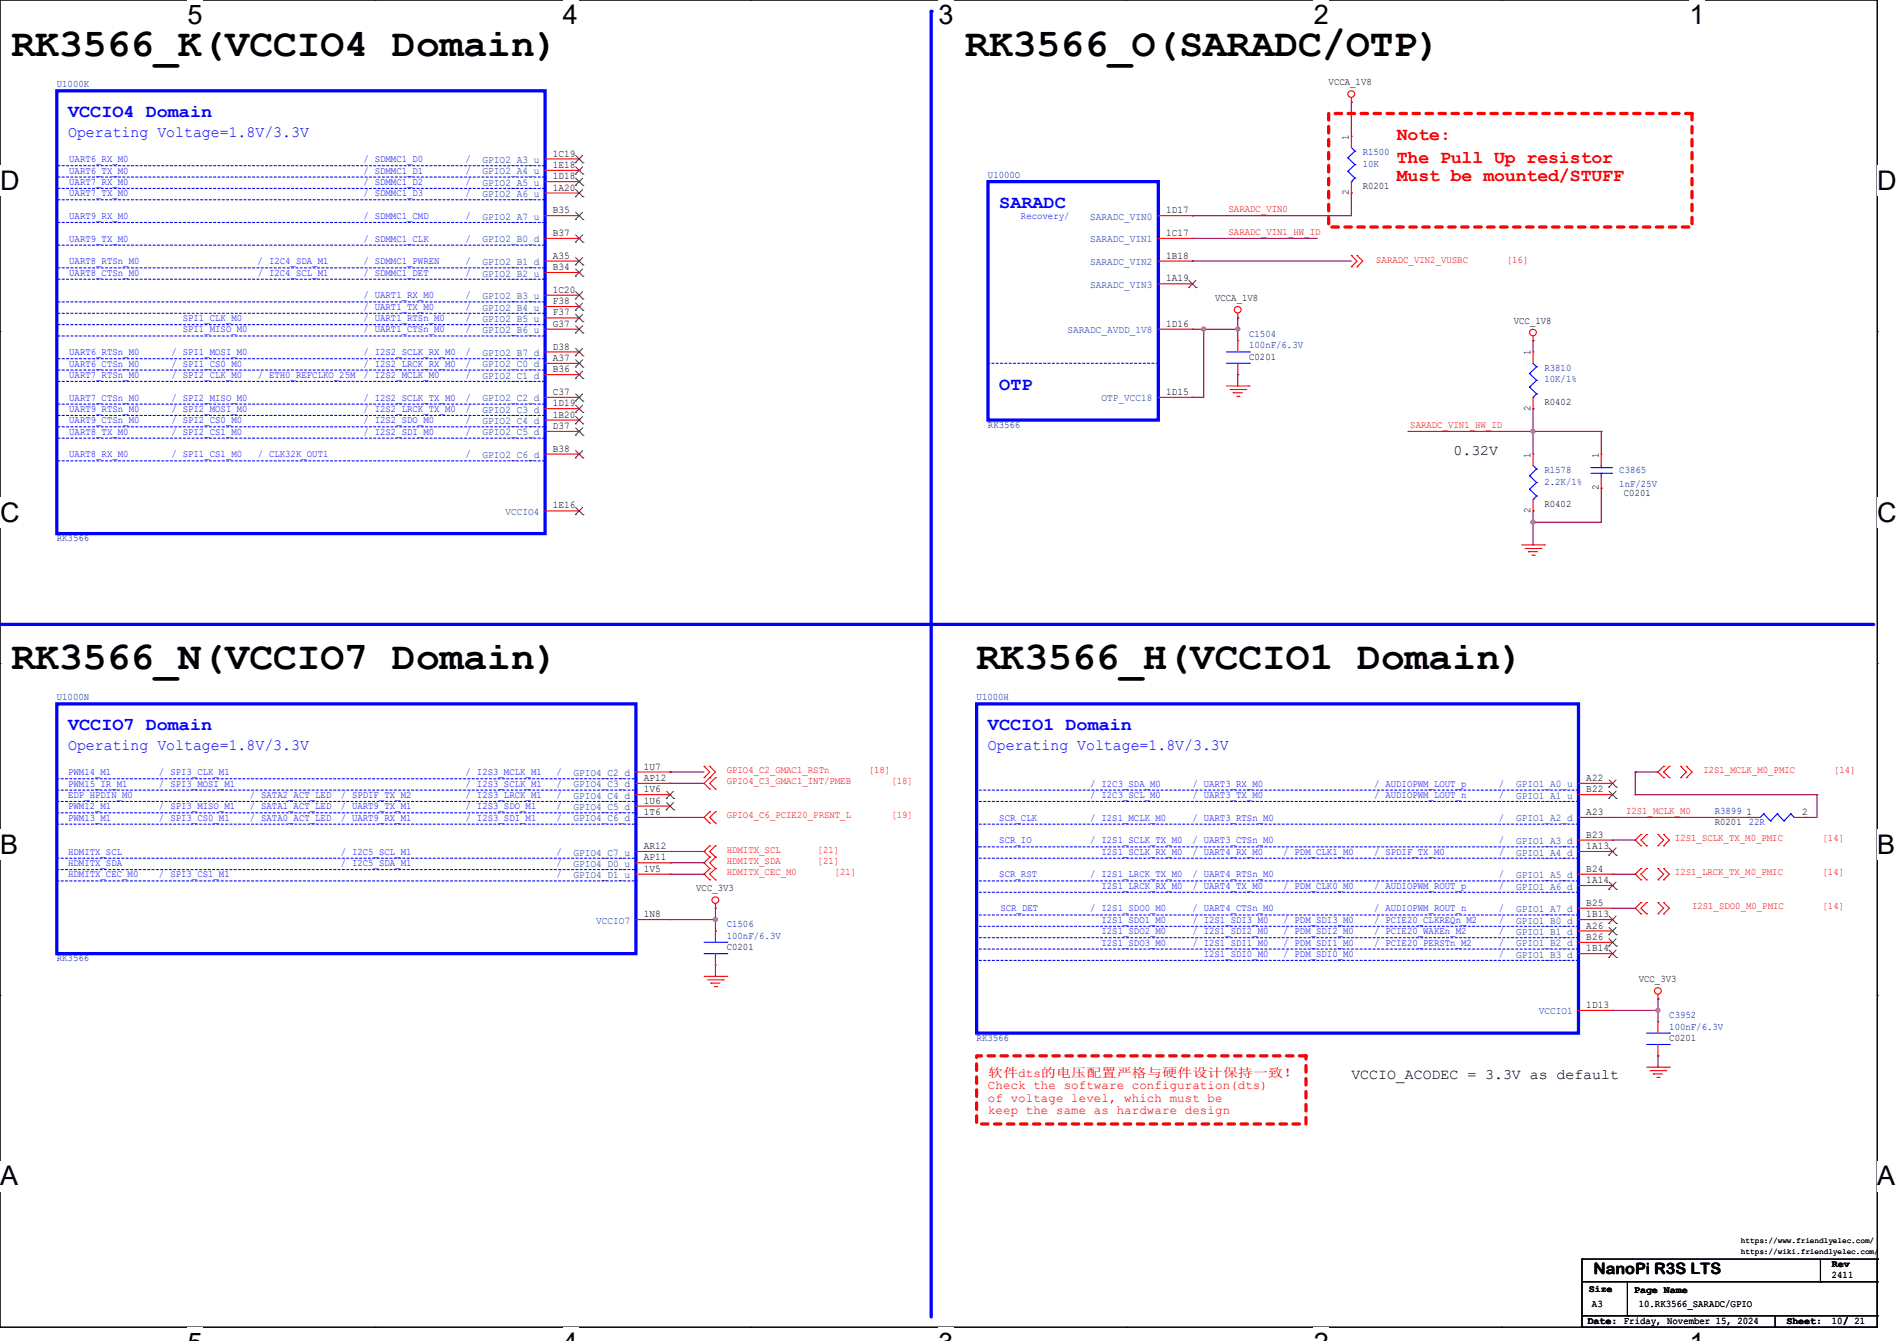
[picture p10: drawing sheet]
<svg xmlns="http://www.w3.org/2000/svg" width="297mm" height="210mm" viewBox="0 0 297 210" stroke-linecap="round" stroke-linejoin="round" font-family="sans-serif">
<defs><g id="words">
<g font-size="6.2">
<text x="1.8" y="8.8">RK3566_K(VCCIO4 Domain)</text>
<text x="151.1" y="8.8">RK3566_O(SARADC/OTP)</text>
<text x="1.8" y="104.8">RK3566_N(VCCIO7 Domain)</text>
<text x="152.9" y="104.8">RK3566_H(VCCIO1 Domain)</text>
</g>
<g font-size="4.2">
<text x="29.4" y="3.8">5</text>
<text x="88.1" y="3.8">4</text>
<text x="146.9" y="3.8">3</text>
<text x="205.7" y="3.8">2</text>
<text x="264.5" y="3.8">1</text>
<text x="0" y="29.8">D</text>
<text x="293.9" y="29.8">D</text>
<text x="0" y="81.7">C</text>
<text x="293.9" y="81.7">C</text>
<text x="0" y="133.7">B</text>
<text x="293.9" y="133.7">B</text>
<text x="0" y="185.6">A</text>
<text x="293.9" y="185.6">A</text>
</g>
<g font-size="2.8" fill="#00f">
<text x="10.7" y="18.4">VCCIO4 Domain</text>
<text x="156.5" y="32.6">SARADC</text>
<text x="156.5" y="61">OTP</text>
<text x="10.7" y="114.4">VCCIO7 Domain</text>
<text x="154.7" y="114.4">VCCIO1 Domain</text>
</g>
<g font-size="2.8" fill="#f00">
<text x="218.7" y="21.9">Note:</text>
<text x="218.7" y="25.5">The Pull Up resistor</text>
<text x="218.7" y="28.3">Must be mounted/STUFF</text>
</g>
<g font-size="2.5" fill="#00f">
<text x="10.7" y="21.5">Operating Voltage=1.8V/3.3V</text>
<text x="10.7" y="117.5">Operating Voltage=1.8V/3.3V</text>
<text x="154.7" y="117.5">Operating Voltage=1.8V/3.3V</text>
</g>
<text font-size="2.5" x="249.5" y="199.5">NanoPi R3S LTS</text>
<g font-size="2.3">
<text x="227.6" y="71.2">0.32V</text>
<text x="211.6" y="169">VCCIO_ACODEC = 3.3V as default</text>
</g>
<g font-size="1.9" fill="#f00">
<text x="154.7" y="168.7">软件dts的电压配置严格与硬件设计保持一致！</text>
<text x="154.7" y="170.6">Check the software configuration(dts)</text>
<text x="154.7" y="172.6">of voltage level, which must be</text>
<text x="154.7" y="174.5">keep the same as hardware design</text>
</g>
<g font-size="1.6" fill="#000080">
<text x="8.9" y="13.7">U1000K</text>
<text x="154.7" y="27.9">U1000O</text>
<text x="213.4" y="24.3">R1500</text>
<text x="213.4" y="26.1">10K</text>
<text x="195.6" y="52.8">C1504</text>
<text x="195.6" y="54.6">100nF/6.3V</text>
<text x="241.8" y="58.1">R3810</text>
<text x="241.8" y="59.9">10K/1%</text>
<text x="154.7" y="67">RK3566</text>
<text x="241.8" y="74.1">R1578</text>
<text x="241.8" y="75.9">2.2K/1%</text>
<text x="253.5" y="74.1">C3865</text>
<text x="253.5" y="76.2">1nF/25V</text>
<text x="8.9" y="84.8">RK3566</text>
<text x="8.9" y="109.7">U1000N</text>
<text x="152.9" y="109.7">U1000H</text>
<text x="268.5" y="127.5">R3899</text>
<text x="273.8" y="129.2">22R</text>
<text x="113.8" y="145.2">C1506</text>
<text x="113.8" y="147">100nF/6.3V</text>
<text x="8.9" y="150.6">RK3566</text>
<text x="261.4" y="159.5">C3952</text>
<text x="261.4" y="161.2">100nF/6.3V</text>
<text x="152.9" y="163">RK3566</text>
</g>
<g font-size="1.6">
<text x="208" y="13.3">VCCA_1V8</text>
<text x="211.2" y="21.9" transform="rotate(-90 211.2 21.9)">1</text>
<text x="86.6" y="24.5">1C19</text>
<text x="86.6" y="26.3">1E18</text>
<text x="86.6" y="28.1">1D18</text>
<text x="86.6" y="29.8">1A20</text>
<text x="213.4" y="29.7">R0201</text>
<text x="86.6" y="33.4">B35</text>
<text x="182.6" y="33.4">1D17</text>
<text x="211.2" y="30.6" transform="rotate(-90 211.2 30.6)">2</text>
<text x="86.6" y="37">B37</text>
<text x="86.6" y="40.5">A35</text>
<text x="182.6" y="37">1C17</text>
<text x="182.6" y="40.5">1B18</text>
<text x="86.6" y="42.3">B34</text>
<text x="86.6" y="45.8">1C20</text>
<text x="86.6" y="47.6">F38</text>
<text x="182.6" y="44.1">1A19</text>
<text x="190.2" y="47.1">VCCA_1V8</text>
<text x="86.6" y="49.4">F37</text>
<text x="86.6" y="51.2">G37</text>
<text x="182.6" y="51.2">1D16</text>
<text x="237" y="50.7">VCC_1V8</text>
<text x="86.6" y="54.7">D38</text>
<text x="86.6" y="56.5">A37</text>
<text x="86.6" y="58.3">B36</text>
<text x="195.6" y="56.3">C0201</text>
<text x="239.7" y="55.7" transform="rotate(-90 239.7 55.7)">1</text>
<text x="86.6" y="61.8">C37</text>
<text x="86.6" y="63.6">1D19</text>
<text x="86.6" y="65.4">1B20</text>
<text x="182.6" y="61.8">1D15</text>
<text x="239.7" y="64.3" transform="rotate(-90 239.7 64.3)">2</text>
<text x="241.8" y="63.5">R0402</text>
<text x="86.6" y="67.2">D37</text>
<text x="86.6" y="70.7">B38</text>
<text x="239.7" y="71.7" transform="rotate(-90 239.7 71.7)">1</text>
<text x="250.3" y="71.7" transform="rotate(-90 250.3 71.7)">1</text>
<text x="250.3" y="76.8" transform="rotate(-90 250.3 76.8)">2</text>
<text x="254.2" y="77.7">C0201</text>
<text x="86.6" y="79.6">1E16</text>
<text x="239.7" y="80.3" transform="rotate(-90 239.7 80.3)">2</text>
<text x="241.8" y="79.5">R0402</text>
<text x="100.8" y="120.5">1U7</text>
<text x="100.8" y="122.3">AP12</text>
<text x="100.8" y="124.1">1V6</text>
<text x="100.8" y="125.9">1U6</text>
<text x="248.4" y="122.3">A22</text>
<text x="248.4" y="124.1">B22</text>
<text x="100.8" y="127.6">1T6</text>
<text x="248.4" y="127.6">A23</text>
<text x="248.4" y="131.2">B23</text>
<text x="268.5" y="129.2">R0201</text>
<text x="273.5" y="127.6">1</text>
<text x="282.2" y="127.6">2</text>
<text x="100.8" y="133">AR12</text>
<text x="100.8" y="134.7">AP11</text>
<text x="100.8" y="136.5">1V5</text>
<text x="248.4" y="136.5">B24</text>
<text x="248.4" y="133">1A13</text>
<text x="100.8" y="143.6">1N8</text>
<text x="109" y="139.6">VCC_3V3</text>
<text x="248.4" y="141.9">B25</text>
<text x="248.4" y="143.6">1B13</text>
<text x="248.4" y="138.3">1A14</text>
<text x="113.8" y="148.8">C0201</text>
<text x="248.4" y="145.4">A26</text>
<text x="248.4" y="147.2">B26</text>
<text x="248.4" y="149">1B14</text>
<text x="256.6" y="153.8">VCC_3V3</text>
<text x="248.4" y="157.9">1D13</text>
<text x="261.4" y="163">C0201</text>
<text x="248.8" y="202.4">Size</text>
<text x="255.9" y="202.5">Page Name</text>
<text x="286.8" y="200.2">2411</text>
<text x="286.8" y="198.5">Rev</text>
<text x="248.6" y="207.3">Date: Friday, November 15, 2024</text>
<text x="249.3" y="204.6">A3</text>
<text x="256.6" y="204.6">10.RK3566_SARADC/GPIO</text>
<text x="279.7" y="207.3">Sheet:</text>
<text x="286.8" y="207.3">10/ 21</text>
</g>
<g font-size="1.6" fill="#00f">
<text x="10.8" y="25.4">UART6_RX_M0</text>
<text x="10.8" y="27.2">UART6_TX_M0</text>
<text x="10.8" y="29">UART7_RX_M0</text>
<text x="56.9" y="25.4">/ SDMMC1_D0</text>
<text x="56.9" y="27.2">/ SDMMC1_D1</text>
<text x="56.9" y="29">/ SDMMC1_D2</text>
<text x="72.9" y="27.2">/</text>
<text x="72.9" y="25.4">/</text>
<text x="72.9" y="29">/</text>
<text x="10.8" y="34.3">UART9_RX_M0</text>
<text x="10.8" y="30.7">UART7_TX_M0</text>
<text x="56.9" y="30.7">/ SDMMC1_D3</text>
<text x="56.9" y="34.3">/ SDMMC1_CMD</text>
<text x="72.9" y="30.7">/</text>
<text x="72.9" y="34.3">/</text>
<text x="159.8" y="34.3">Recovery/</text>
<text x="10.8" y="37.8">UART9_TX_M0</text>
<text x="10.8" y="41.4">UART8_RTSn_M0</text>
<text x="40.3" y="41.4">/ I2C4_SDA_M1</text>
<text x="56.9" y="41.4">/ SDMMC1_PWREN</text>
<text x="56.9" y="37.8">/ SDMMC1_CLK</text>
<text x="72.9" y="37.8">/</text>
<text x="72.9" y="41.4">/</text>
<text x="10.8" y="43.2">UART8_CTSn_M0</text>
<text x="40.3" y="43.2">/ I2C4_SCL_M1</text>
<text x="56.9" y="43.2">/ SDMMC1_DET</text>
<text x="56.9" y="46.7">/ UART1_RX_M0</text>
<text x="72.9" y="46.7">/</text>
<text x="72.9" y="43.2">/</text>
<text x="28.6" y="50.3">SPI1_CLK_M0</text>
<text x="28.6" y="52.1">SPI1_MISO_M0</text>
<text x="56.9" y="48.5">/ UART1_TX_M0</text>
<text x="56.9" y="50.3">/ UART1_RTSn_M0</text>
<text x="56.9" y="52.1">/ UART1_CTSn_M0</text>
<text x="72.9" y="50.3">/</text>
<text x="72.9" y="52.1">/</text>
<text x="72.9" y="48.5">/</text>
<text x="10.8" y="55.6">UART6_RTSn_M0</text>
<text x="10.8" y="57.4">UART6_CTSn_M0</text>
<text x="10.8" y="59.2">UART7_RTSn_M0</text>
<text x="26.8" y="57.4">/ SPI1_CS0_M0</text>
<text x="26.8" y="59.2">/ SPI2_CLK_M0</text>
<text x="26.8" y="55.6">/ SPI1_MOSI_M0</text>
<text x="40.3" y="59.2">/ ETH0_REFCLKO_25M</text>
<text x="56.9" y="59.2">/ I2S2_MCLK_M0</text>
<text x="56.9" y="57.4">/ I2S2_LRCK_RX_M0</text>
<text x="56.9" y="55.6">/ I2S2_SCLK_RX_M0</text>
<text x="72.9" y="55.6">/</text>
<text x="72.9" y="59.2">/</text>
<text x="72.9" y="57.4">/</text>
<text x="10.8" y="64.5">UART9_RTSn_M0</text>
<text x="10.8" y="62.7">UART7_CTSn_M0</text>
<text x="26.8" y="64.5">/ SPI2_MOSI_M0</text>
<text x="26.8" y="62.7">/ SPI2_MISO_M0</text>
<text x="56.9" y="64.5">/ I2S2_LRCK_TX_M0</text>
<text x="56.9" y="62.7">/ I2S2_SCLK_TX_M0</text>
<text x="72.9" y="64.5">/</text>
<text x="72.9" y="62.7">/</text>
<text x="10.8" y="66.3">UART9_CTSn_M0</text>
<text x="10.8" y="71.6">UART8_RX_M0</text>
<text x="10.8" y="68.1">UART8_TX_M0</text>
<text x="26.8" y="68.1">/ SPI2_CS1_M0</text>
<text x="26.8" y="66.3">/ SPI2_CS0_M0</text>
<text x="26.8" y="71.6">/ SPI1_CS1_M0</text>
<text x="40.3" y="71.6">/ CLK32K_OUT1</text>
<text x="56.9" y="68.1">/ I2S2_SDI_M0</text>
<text x="56.9" y="66.3">/ I2S2_SDO_M0</text>
<text x="72.9" y="66.3">/</text>
<text x="72.9" y="68.1">/</text>
<text x="72.9" y="71.6">/</text>
<text x="10.7" y="121.4">PWM14_M1</text>
<text x="10.7" y="125">EDP_HPDIN_M0</text>
<text x="10.7" y="123.2">PWM15_IR_M1</text>
<text x="24.9" y="121.4">/ SPI3_CLK_M1</text>
<text x="24.9" y="123.2">/ SPI3_MOSI_M1</text>
<text x="39.1" y="125">/ SATA2_ACT_LED</text>
<text x="53.3" y="125">/ SPDIF_TX_M2</text>
<text x="72.9" y="121.4">/ I2S3_MCLK_M1</text>
<text x="72.9" y="123.2">/ I2S3_SCLK_M1</text>
<text x="72.9" y="125">/ I2S3_LRCK_M1</text>
<text x="87.1" y="123.2">/</text>
<text x="87.1" y="125">/</text>
<text x="87.1" y="121.4">/</text>
<text x="170.7" y="123.2">/ I2C3_SDA_M0</text>
<text x="170.7" y="125">/ I2C3_SCL_M0</text>
<text x="186.7" y="123.2">/ UART3_RX_M0</text>
<text x="186.7" y="125">/ UART3_TX_M0</text>
<text x="215.1" y="125">/ AUDIOPWM_LOUT_n</text>
<text x="215.1" y="123.2">/ AUDIOPWM_LOUT_p</text>
<text x="234.7" y="123.2">/</text>
<text x="234.7" y="125">/</text>
<text x="10.7" y="128.5">PWM13_M1</text>
<text x="10.7" y="126.7">PWM12_M1</text>
<text x="24.9" y="128.5">/ SPI3_CS0_M1</text>
<text x="24.9" y="126.7">/ SPI3_MISO_M1</text>
<text x="39.1" y="128.5">/ SATA0_ACT_LED</text>
<text x="39.1" y="126.7">/ SATA1_ACT_LED</text>
<text x="53.3" y="128.5">/ UART9_RX_M1</text>
<text x="53.3" y="126.7">/ UART9_TX_M1</text>
<text x="72.9" y="128.5">/ I2S3_SDI_M1</text>
<text x="72.9" y="126.7">/ I2S3_SDO_M1</text>
<text x="87.1" y="126.7">/</text>
<text x="87.1" y="128.5">/</text>
<text x="156.5" y="128.5">SCR_CLK</text>
<text x="170.7" y="128.5">/ I2S1_MCLK_M0</text>
<text x="186.7" y="128.5">/ UART3_RTSn_M0</text>
<text x="234.7" y="128.5">/</text>
<text x="10.7" y="135.6">HDMITX_SDA</text>
<text x="10.7" y="137.4">HDMITX_CEC_M0</text>
<text x="10.7" y="133.9">HDMITX_SCL</text>
<text x="24.9" y="137.4">/ SPI3_CS1_M1</text>
<text x="53.3" y="133.9">/ I2C5_SCL_M1</text>
<text x="53.3" y="135.6">/ I2C5_SDA_M1</text>
<text x="87.1" y="137.4">/</text>
<text x="87.1" y="135.6">/</text>
<text x="87.1" y="133.9">/</text>
<text x="156.5" y="132.1">SCR_IO</text>
<text x="156.5" y="137.4">SCR_RST</text>
<text x="170.7" y="132.1">/ I2S1_SCLK_TX_M0</text>
<text x="170.7" y="137.4">/ I2S1_LRCK_TX_M0</text>
<text x="172.5" y="133.9">I2S1_SCLK_RX_M0</text>
<text x="186.7" y="137.4">/ UART4_RTSn_M0</text>
<text x="186.7" y="133.9">/ UART4_RX_M0</text>
<text x="186.7" y="132.1">/ UART3_CTSn_M0</text>
<text x="200.9" y="133.9">/ PDM_CLK1_M0</text>
<text x="215.1" y="133.9">/ SPDIF_TX_M0</text>
<text x="234.7" y="132.1">/</text>
<text x="234.7" y="137.4">/</text>
<text x="234.7" y="133.9">/</text>
<text x="156.6" y="142.7">SCR_DET</text>
<text x="170.7" y="142.7">/ I2S1_SDO0_M0</text>
<text x="172.5" y="139.2">I2S1_LRCK_RX_M0</text>
<text x="186.7" y="139.2">/ UART4_TX_M0</text>
<text x="186.7" y="142.7">/ UART4_CTSn_M0</text>
<text x="200.9" y="139.2">/ PDM_CLK0_M0</text>
<text x="215.1" y="139.2">/ AUDIOPWM_ROUT_p</text>
<text x="215.1" y="142.7">/ AUDIOPWM_ROUT_n</text>
<text x="234.7" y="139.2">/</text>
<text x="234.7" y="142.7">/</text>
<text x="172.5" y="148.1">I2S1_SDO3_M0</text>
<text x="172.5" y="144.5">I2S1_SDO1_M0</text>
<text x="172.5" y="146.3">I2S1_SDO2_M0</text>
<text x="186.7" y="146.3">/ I2S1_SDI2_M0</text>
<text x="186.7" y="144.5">/ I2S1_SDI3_M0</text>
<text x="186.7" y="148.1">/ I2S1_SDI1_M0</text>
<text x="188.5" y="149.9">I2S1_SDI0_M0</text>
<text x="200.9" y="149.9">/ PDM_SDI0_M0</text>
<text x="200.9" y="146.3">/ PDM_SDI2_M0</text>
<text x="200.9" y="148.1">/ PDM_SDI1_M0</text>
<text x="200.9" y="144.5">/ PDM_SDI3_M0</text>
<text x="215.1" y="148.1">/ PCIE20_PERSTn_M2</text>
<text x="215.1" y="146.3">/ PCIE20_WAKEn_M2</text>
<text x="215.1" y="144.5">/ PCIE20_CLKREQn_M2</text>
<text x="234.7" y="146.3">/</text>
<text x="234.7" y="148.1">/</text>
<text x="234.7" y="149.9">/</text>
<text x="234.7" y="144.5">/</text>
</g>
<g font-size="1.6" fill="#004080">
<text x="75.6" y="25.5">GPIO2_A3_u</text>
<text x="75.6" y="27.3">GPIO2_A4_u</text>
<text x="75.6" y="29.1">GPIO2_A5_u</text>
<text x="75.6" y="30.9">GPIO2_A6_u</text>
<text x="75.6" y="34.4">GPIO2_A7_u</text>
<text x="170.7" y="34.4">SARADC_VIN0</text>
<text x="75.6" y="38">GPIO2_B0_d</text>
<text x="75.6" y="41.5">GPIO2_B1_d</text>
<text x="170.7" y="38">SARADC_VIN1</text>
<text x="170.7" y="41.5">SARADC_VIN2</text>
<text x="75.6" y="43.3">GPIO2_B2_u</text>
<text x="75.6" y="46.9">GPIO2_B3_u</text>
<text x="170.7" y="45.1">SARADC_VIN3</text>
<text x="75.6" y="48.6">GPIO2_B4_u</text>
<text x="75.6" y="50.4">GPIO2_B5_u</text>
<text x="75.6" y="52.2">GPIO2_B6_u</text>
<text x="167.1" y="52.2">SARADC_AVDD_1V8</text>
<text x="75.6" y="55.8">GPIO2_B7_d</text>
<text x="75.6" y="57.5">GPIO2_C0_d</text>
<text x="75.6" y="59.3">GPIO2_C1_d</text>
<text x="75.6" y="62.9">GPIO2_C2_d</text>
<text x="75.6" y="64.6">GPIO2_C3_d</text>
<text x="172.5" y="62.9">OTP_VCC18</text>
<text x="75.6" y="66.4">GPIO2_C4_d</text>
<text x="75.6" y="68.2">GPIO2_C5_d</text>
<text x="75.6" y="71.8">GPIO2_C6_d</text>
<text x="79.1" y="80.6">VCCIO4</text>
<text x="89.8" y="121.5">GPIO4_C2_d</text>
<text x="89.8" y="123.3">GPIO4_C3_d</text>
<text x="89.8" y="125.1">GPIO4_C4_d</text>
<text x="237.4" y="123.3">GPIO1_A0_u</text>
<text x="237.4" y="125.1">GPIO1_A1_u</text>
<text x="89.8" y="126.9">GPIO4_C5_d</text>
<text x="89.8" y="128.7">GPIO4_C6_d</text>
<text x="237.4" y="128.7">GPIO1_A2_d</text>
<text x="89.8" y="134">GPIO4_C7_u</text>
<text x="89.8" y="135.8">GPIO4_D0_u</text>
<text x="89.8" y="137.5">GPIO4_D1_u</text>
<text x="237.4" y="137.5">GPIO1_A5_d</text>
<text x="237.4" y="132.2">GPIO1_A3_d</text>
<text x="237.4" y="134">GPIO1_A4_d</text>
<text x="237.4" y="142.9">GPIO1_A7_d</text>
<text x="237.4" y="139.3">GPIO1_A6_d</text>
<text x="93.3" y="144.7">VCCIO7</text>
<text x="237.4" y="146.4">GPIO1_B1_d</text>
<text x="237.4" y="148.2">GPIO1_B2_d</text>
<text x="237.4" y="150">GPIO1_B3_d</text>
<text x="237.4" y="144.7">GPIO1_B0_d</text>
<text x="240.9" y="158.9">VCCIO1</text>
</g>
<g font-size="1.6" fill="#f00">
<text x="192.4" y="33.2">SARADC_VIN0</text>
<text x="192.4" y="36.8">SARADC_VIN1_HW_ID</text>
<text x="215.5" y="41.2">SARADC_VIN2_VUSBC</text>
<text x="235.9" y="41.2">[16]</text>
<text x="220.8" y="67">SARADC_VIN1_HW_ID</text>
<text x="113.8" y="121.1">GPIO4_C2_GMAC1_RSTn</text>
<text x="113.8" y="122.8">GPIO4_C3_GMAC1_INT/PMEB</text>
<text x="136" y="121.1">[18]</text>
<text x="139.6" y="122.8">[18]</text>
<text x="266.7" y="121.1">I2S1_MCLK_M0_PMIC</text>
<text x="287.1" y="121.1">[14]</text>
<text x="113.8" y="128.2">GPIO4_C6_PCIE20_PRSNT_L</text>
<text x="139.6" y="128.2">[19]</text>
<text x="254.6" y="127.5">I2S1_MCLK_M0</text>
<text x="262.2" y="131.7">I2S1_SCLK_TX_M0_PMIC</text>
<text x="285.4" y="131.7">[14]</text>
<text x="113.8" y="133.5">HDMITX_SCL</text>
<text x="113.8" y="135.3">HDMITX_SDA</text>
<text x="113.8" y="137.1">HDMITX_CEC_M0</text>
<text x="128" y="133.5">[21]</text>
<text x="128" y="135.3">[21]</text>
<text x="130.7" y="137.1">[21]</text>
<text x="262.2" y="137.1">I2S1_LRCK_TX_M0_PMIC</text>
<text x="285.4" y="137.1">[14]</text>
<text x="264.9" y="142.4">I2S1_SDO0_M0_PMIC</text>
<text x="285.4" y="142.4">[14]</text>
</g>
<g font-size="1.2">
<text x="272.6" y="196.4">https://wiki.friendlyelec.com/</text>
<text x="272.6" y="194.6">https://www.friendlyelec.com/</text>
</g>
</g></defs>
<path d="M0 0h293.9v207.9h-293.9z" fill="none" stroke="#000" stroke-width=".17"/>
<g fill="#fff">
<path d="M29.4 0h2.3v4.7h-2.3z"/>
<path d="M29.4 207.9h2.3v2.1h-2.3z"/>
</g>
<path d="M58.8 0h.1M58.8 207.9h.1" fill="none" stroke="#000" stroke-width=".17"/>
<g fill="#fff">
<path d="M88.1 0h2.4v4.7h-2.4z"/>
<path d="M88.1 207.9h2.4v2.1h-2.4z"/>
</g>
<path d="M117.6 0h.1M117.6 207.9h.1" fill="none" stroke="#000" stroke-width=".17"/>
<g fill="#fff">
<path d="M146.9 0h2.4v4.7h-2.4z"/>
<path d="M146.9 207.9h2.4v2.1h-2.4z"/>
</g>
<path d="M176.3 0h.1M176.3 207.9h.1" fill="none" stroke="#000" stroke-width=".17"/>
<g fill="#fff">
<path d="M205.7 0h2.4v4.7h-2.4z"/>
<path d="M205.7 207.9h2.4v2.1h-2.4z"/>
</g>
<path d="M235.1 0h.1M235.1 207.9h.1" fill="none" stroke="#000" stroke-width=".17"/>
<g fill="#fff">
<path d="M264.5 0h2.4v4.7h-2.4z"/>
<path d="M264.5 207.9h2.4v2.1h-2.4z"/>
<path d="M0 26h3v4.7h-3z"/>
<path d="M293.9 26h3.1v4.7h-3.1z"/>
<path d="M0 77.9h3v4.7h-3z"/>
<path d="M293.9 77.9h3.1v4.7h-3.1z"/>
</g>
<path d="M0 51.9h.1M293.9 51.9h.1" fill="none" stroke="#000" stroke-width=".17"/>
<g fill="#fff">
<path d="M0 129.9h2.8v4.7h-2.8z"/>
<path d="M293.9 129.9h2.9v4.7h-2.9z"/>
</g>
<path d="M0 103.9h.1M293.9 103.9h.1" fill="none" stroke="#000" stroke-width=".17"/>
<g fill="#fff">
<path d="M0 181.8h2.8v4.8h-2.8z"/>
<path d="M293.8 181.8h3v4.8h-3z"/>
</g>
<path d="M0 155.9h.1M293.9 155.9h.1" fill="none" stroke="#000" stroke-width=".17"/>
<path d="M145.8 1.8v204.4" fill="none" stroke="#00f" stroke-width=".51"/>
<circle cx="145.8" cy="1.8" r=".25" fill="#00f"/>
<path d="M0 97.8h293.4" fill="none" stroke="#00f" stroke-width=".51"/>
<circle cx="0" cy="97.8" r=".25" fill="#00f"/>
<path d="M208 17.8h56.9v17.8h-56.9zM152.9 165.4h51.6v10.6h-51.6z" fill="none" stroke="#f00" stroke-width=".51" stroke-dasharray="1 1"/>
<g fill="none" stroke="#f00" stroke-width=".17">
<path d="M211.6 16h.1M211.6 15.3v.7M85.3 33.8h5.4M85.3 37.3h5.4M85.3 24.9h5.4M85.3 26.7h5.4M85.3 28.4h5.4M85.3 30.2h5.4M90.7 24.9h.1M90.7 26.7h.1M90.7 28.4h.1M90.7 30.2h.1"/>
<path d="M90.7 33.8h.1M90.7 37.3h.1M181.4 33.8h5.3M181.4 37.3h5.3M186.7 33.8h.1M186.7 37.3h.1M211.6 21.3h.1M211.6 30.2h.1M211.6 21.3v1.8M211.6 28.4v1.8M85.3 40.9h5.4M85.3 51.6h5.4"/>
<path d="M85.3 42.7h5.4M85.3 46.2h5.4M85.3 48h5.4M85.3 49.8h5.4M85.3 55.1h5.4M85.3 56.9h5.4M85.3 58.7h5.4M90.7 40.9h.1M90.7 42.7h.1M90.7 46.2h.1M90.7 48h.1M90.7 49.8h.1"/>
<path d="M90.7 51.6h.1M90.7 55.1h.1M90.7 56.9h.1M90.7 58.7h.1M181.4 40.9h5.3M181.4 44.4h5.3M181.4 51.6h5.3M186.7 40.9h.1M186.7 44.4h.1M186.7 51.6h.1M193.8 49.8h.1M193.8 53.3h.1"/>
<path d="M193.8 58.7h.1M193.8 49.1v.7M193.8 53.3v1.8M193.8 56.9v1.8M211.6 41.8h.1M211.6 40h.1M211.6 40l.9 .9-.9 .9M212.5 41.8h.1M212.5 40h.1M212.5 40l.9 .9-.9 .9M240 53.3h.1M240 55.1h.1"/>
<path d="M240 52.6v.7M240 55.1v1.8M85.3 62.2h5.4M85.3 64h5.4M85.3 65.8h5.4M85.3 67.6h5.4M85.3 71.1h5.4M90.7 62.2h.1M90.7 64h.1M90.7 65.8h.1M90.7 67.6h.1M90.7 71.1h.1"/>
<path d="M181.4 62.2h5.3M186.7 62.2h.1M192 60.5h3.6M192.6 61h2.4M193.1 61.5h.1M193.1 61.5h1.4M193.6 62.1h.4M194 62.1h.1M195 61h.1M195.6 60.5h.1M240 64h.1M240 71.1h.1"/>
<path d="M240 62.2v1.8M240 71.1v1.8M240 78.2v1.8M250.7 71.1h.1M250.7 76.5h.1M250.7 71.1v1.8M250.7 74.7v1.8M85.3 80h5.4M90.7 80h.1M238.3 85.3h3.5M238.8 85.9h2.5M239.3 86.4h.1"/>
<path d="M239.3 86.4h1.4M239.9 87h.3M240 80h.1M240.2 87h.1M241.3 85.9h.1M241.8 85.3h.1M99.6 120.9h5.3M99.6 122.7h5.3M99.6 124.5h5.3M99.6 126.2h5.3M99.6 128h5.3M99.6 133.3h5.3"/>
<path d="M99.6 135.1h5.3M99.6 136.9h5.3M104.9 120.9h.1M104.9 122.7h.1M104.9 124.5h.1M104.9 126.2h.1M104.9 128h.1M104.9 133.3h.1M104.9 135.1h.1M104.9 136.9h.1M110.2 121.8h.1M110.2 120h.1"/>
<path d="M110.2 120l.9 .9-.9 .9M111.1 121.8h.1M111.1 120h.1M111.1 127.1h.1M111.1 128.9h.1M111.1 123.6h.1M111.1 132.5h.1M111.1 134.2h.1M111.1 136h.1M111.1 137.8h.1M111.1 120l.9 .9-1.8 1.8 .9 .9M111.1 127.1l-.9 .9 .9 .9"/>
<path d="M111.1 132.5l-.9 .8 .9 .9M111.1 134.2l-.9 .9 .9 .9M111.1 136l-.9 .9 .9 .9M112 128.9h.1M112 127.1h.1M112 123.6h.1M112 121.8h.1M112 134.2h.1M112 132.5h.1M112 136h.1M112 137.8h.1M112 127.1l-.9 .9 .9 .9"/>
<path d="M112 121.8l-.9 .9 .9 .9M112 132.5l-.9 .8 .9 .9M112 134.2l-.9 .9 .9 .9M112 136l-.9 .9 .9 .9M247.1 122.7h5.4M247.1 124.5h5.4M247.1 128h5.4M247.1 133.3h5.4M247.1 136.9h5.4M247.1 138.7h5.4M247.1 131.6h5.4M252.5 122.7h.1"/>
<path d="M252.5 124.5h.1M252.5 128h.1M252.5 136.9h.1M252.5 138.7h.1M252.5 131.6h.1M252.5 133.3h.1M256.9 132.5h.1M256.9 130.7h.1M256.9 137.8h.1M256.9 136h.1M256.9 130.7l-.9 .9 .9 .9M256.9 136l-.9 .9 .9 .9"/>
<path d="M257.8 130.7h.1M257.8 132.5h.1M257.8 136h.1M257.8 137.8h.1M257.8 130.7l-.9 .9 .9 .9M257.8 136l-.9 .9 .9 .9M259.6 130.7h.1M259.6 132.5h.1M259.6 136h.1M259.6 137.8h.1M259.6 130.7l.9 .9-.9 .9M259.6 136l.9 .9-.9 .9"/>
<path d="M260.5 130.7h.1M260.5 132.5h.1M260.5 136h.1M260.5 137.8h.1M260.5 121.8h.1M260.5 120h.1M260.5 130.7l.9 .9-.9 .9M260.5 136l.9 .9-.9 .9M260.5 120l-.9 .9 .9 .9M261.4 120h.1M261.4 121.8h.1M261.4 120l-.9 .9 .9 .9"/>
<path d="M263.1 120h.1M263.1 121.8h.1M263.1 120l.9 .9-.9 .9M264 120h.1M264 121.8h.1M264 120l.9 .9-.9 .9M273.8 128h.1M273.8 128h1.8M280.9 128h1.8M282.7 128h.1M99.6 144h5.3M104.9 144h.1"/>
<path d="M110.2 152.9h3.6M110.8 153.5h2.4M111.3 154h.1M111.3 154h1.4M111.8 154.5h.4M112 142.2h.1M112 145.8h.1M112 151.1h.1M112 141.5v.7M112 145.8v1.8M112 149.4v1.7M112.2 154.5h.1"/>
<path d="M113.2 153.5h.1M113.8 152.9h.1M247.1 144h5.4M247.1 158.2h5.4M247.1 145.8h5.4M247.1 147.6h5.4M247.1 149.4h5.4M247.1 142.2h5.4M252.5 158.2h.1M252.5 145.8h.1M252.5 147.6h.1M252.5 149.4h.1"/>
<path d="M252.5 142.2h.1M252.5 144h.1M256.9 143.1h.1M256.9 141.4h.1M256.9 141.4l-.9 .8 .9 .9M257.8 141.4h.1M257.8 143.1h.1M257.8 141.4l-.9 .8 .9 .9M259.6 156.5h.1M259.6 141.4h.1M259.6 143.1h.1M259.6 155.7v.8"/>
<path d="M259.6 141.4l.9 .8-.9 .9M260.5 141.4h.1M260.5 143.1h.1M260.5 141.4l.9 .8-.9 .9M257.8 167.1h3.6M258.4 167.7h2.4M258.9 168.2h.1M258.9 168.2h1.4M259.4 168.7h.4M259.6 160h.1M259.6 165.4h.1M259.6 160v1.8"/>
<path d="M259.6 163.6v1.8M259.8 168.7h.1M260.8 167.7h.1M261.4 167.1h.1"/>
<circle cx="211.6" cy="14.7" r=".52"/>
<circle cx="193.8" cy="48.5" r=".52"/>
<circle cx="240" cy="52.1" r=".52"/>
<circle cx="112" cy="141" r=".52"/>
<circle cx="259.6" cy="155.2" r=".52"/>
</g>
<g fill="none" stroke="#000" stroke-width=".17">
<path d="M247.7 197.2h.1M247.7 197.2v10.7M247.7 197.2h46.2M285 197.2v3.5M293.9 197.2h.1M293.9 197.2v10.7h-46.2M247.7 207.9h.1M247.7 200.7h46.2M247.7 206.1h46.2M254.8 206.1h.1M254.8 200.7v5.4M258.4 206.1h.1"/>
<path d="M277.9 207.9h.1M277.9 206.1v1.8M285 200.7h.1M293.9 200.7h.1M293.9 206.1h.1"/>
</g>
<g fill="none" stroke="#00f" stroke-width=".17">
<path d="M211 24.7h.1M211 26.8h.1M211 24.7l1.1 1.1M211 26.8l1.1 1.1M211.6 28.4h.1M211.6 23.1l.5 .6M212.1 23.7h.1M212.1 25.8h.1M212.1 27.9h.1M212.1 23.7l-1.1 1M212.1 25.8l-1.1 1M212.1 27.9l-.5 .5"/>
<path d="M192 55.1h3.6M192 56.9h3.6M195.6 55.1h.1M195.6 56.9h.1M239.5 58.5h.1M239.5 58.5l1.1 1.1M240 56.9l.6 .5M240.6 57.4h.1M240.6 59.6h.1M240.6 57.4l-1.1 1.1M240.6 59.6l-1.1 1M239.5 60.6h.1"/>
<path d="M239.5 74.5h.1M239.5 76.6h.1M239.5 60.6l1.1 1.1M239.5 74.5l1.1 1.1M239.5 76.6l1.1 1.1M240 62.2h.1M240 78.2h.1M240 72.9l.6 .5M240.6 61.7h.1M240.6 73.4h.1M240.6 75.6h.1M240.6 77.7h.1"/>
<path d="M240.6 61.7l-.6 .5M240.6 73.4l-1.1 1.1M240.6 75.6l-1.1 1M240.6 77.7l-.6 .5M249.1 74.1h3.2M249.1 73.2h3.2M250.7 73.2h.1M250.7 74.1h.1M250.7 72.9v.3M250.7 74.1v.6M252.3 74.1h.1M252.3 73.2h.1"/>
<path d="M276.1 127.5h.1M276.1 127.5l-.5 .5M276.1 127.5l1.1 1.1M277.2 128.6h.1M278.3 127.5h.1M278.3 127.5l-1.1 1.1M278.3 127.5l1 1.1M279.3 128.6h.1M280.4 127.5h.1M280.4 127.5l-1.1 1.1M280.4 127.5l.5 .5M280.9 128h.1"/>
<path d="M110.2 147.6h3.6M110.2 149.4h3.6M113.8 147.6h.1M113.8 149.4h.1M257.8 161.8h3.6M257.8 163.6h3.6M261.4 161.8h.1M261.4 163.6h.1"/>
</g>
<path d="M8.9 14.2h76.4v69.4h-76.4zM154.7 28.4h26.7v37.4h-26.7zM8.9 110.2h90.7v39.2h-90.7zM152.9 110.2h94.2v51.6h-94.2z" fill="none" stroke="#00f" stroke-width=".51"/>
<g fill="none" stroke="#00f" stroke-width=".17" stroke-dasharray=".3 .3">
<path d="M9.1 31.3h76.2M9.1 26h76.2M9.1 27.7h76.2M9.1 38.4h76.2M9.1 34.8h76.2M9.1 29.5h76.2M85.3 31.3h.1M85.3 26h.1M85.3 27.7h.1M85.3 38.4h.1M85.3 34.8h.1M85.3 29.5h.1"/>
<path d="M9.1 49.1h76.2M9.1 50.8h76.2M9.1 59.7h76.2M9.1 47.3h76.2M9.1 42h76.2M9.1 52.6h76.2M9.1 58h76.2M9.1 43.7h76.2M9.1 56.2h76.2M85.3 49.1h.1M85.3 50.8h.1M85.3 59.7h.1"/>
<path d="M85.3 47.3h.1M85.3 42h.1M85.3 52.6h.1M85.3 58h.1M85.3 43.7h.1M85.3 56.2h.1M154.7 56.9h.1M181.4 56.9h-26.7M9.1 66.8h76.2M9.1 72.2h76.2M9.1 65.1h76.2M9.1 68.6h76.2"/>
<path d="M9.1 63.3h76.2M85.3 66.8h.1M85.3 72.2h.1M85.3 65.1h.1M85.3 68.6h.1M85.3 63.3h.1M8.9 123.7h90.7M8.9 136.2h90.7M8.9 127.3h90.7M8.9 138h90.7M8.9 129.1h90.7M8.9 122h90.7"/>
<path d="M8.9 125.5h90.7M8.9 134.4h90.7M99.6 123.7h.1M99.6 136.2h.1M99.6 127.3h.1M99.6 138h.1M99.6 129.1h.1M99.6 122h.1M99.6 125.5h.1M99.6 134.4h.1M152.9 138h.1M152.9 139.7h.1"/>
<path d="M152.9 134.4h.1M152.9 125.5h.1M152.9 129.1h.1M152.9 123.7h.1M153.1 132.6h.1M247.1 138h-94.2M247.1 139.7h-94.2M247.1 134.4h-94.2M247.1 125.5h-94.2M247.1 132.6h-94M247.1 129.1h-94.2M247.1 123.7h-94.2"/>
<path d="M152.9 146.9h.1M152.9 145.1h.1M152.9 150.4h.1M152.9 143.3h.1M152.9 148.6h.1M247.1 146.9h-94.2M247.1 145.1h-94.2M247.1 150.4h-94.2M247.1 143.3h-94.2M247.1 148.6h-94.2"/>
</g>
<g fill="none" stroke="#804000" stroke-width=".16">
<path d="M90.1 25.5h.1M90.1 27.3h.1M90.1 29h.1M90.1 30.8h.1M90.1 34.4h.1M90.1 37.9h.1M90.1 24.3l1.2 1.2M90.1 26.1l1.2 1.2M90.1 27.9l1.2 1.1M90.1 29.7l1.2 1.1M90.1 33.2l1.2 1.2M90.1 36.8l1.2 1.1"/>
<path d="M91.2 24.3l-1.1 1.2M91.2 26.1l-1.1 1.2M91.2 27.9l-1.1 1.1M91.2 29.7l-1.1 1.1M91.2 33.2l-1.1 1.2M91.2 36.8l-1.1 1.1M91.3 25.5h.1M91.3 27.3h.1M91.3 29h.1M91.3 30.8h.1M91.3 34.4h.1M91.3 37.9h.1"/>
<path d="M90.1 41.5h.1M90.1 43.3h.1M90.1 46.8h.1M90.1 48.6h.1M90.1 50.4h.1M90.1 52.2h.1M90.1 55.7h.1M90.1 57.5h.1M90.1 59.3h.1M90.1 40.3l1.2 1.2M90.1 42.1l1.2 1.2M90.1 45.7l1.2 1.1"/>
<path d="M90.1 47.5l1.2 1.1M90.1 49.2l1.2 1.2M90.1 51l1.2 1.2M90.1 54.6l1.2 1.1M90.1 56.3l1.2 1.2M90.1 58.1l1.2 1.2M91.2 40.3l-1.1 1.2M91.2 42.1l-1.1 1.2M91.2 45.7l-1.1 1.1M91.2 47.5l-1.1 1.1M91.2 49.2l-1.1 1.2M91.2 51l-1.1 1.2"/>
<path d="M91.2 54.6l-1.1 1.1M91.2 56.3l-1.1 1.2M91.2 58.1l-1.1 1.2M91.3 41.5h.1M91.3 43.3h.1M91.3 46.8h.1M91.3 48.6h.1M91.3 50.4h.1M91.3 52.2h.1M91.3 55.7h.1M91.3 57.5h.1M91.3 59.3h.1"/>
<path d="M186.1 45h.1M186.1 43.9l1.2 1.1M187.2 43.9l-1.1 1.1M187.3 45h.1M90.1 62.8h.1M90.1 64.6h.1M90.1 66.4h.1M90.1 68.2h.1M90.1 71.7h.1M90.1 61.7l1.2 1.1M90.1 63.5l1.2 1.1M90.1 65.2l1.2 1.2"/>
<path d="M90.1 67l1.2 1.2M90.1 70.6l1.2 1.1M90.1 79.5l1.2 1.1M91.2 61.7l-1.1 1.1M91.2 63.5l-1.1 1.1M91.2 65.2l-1.1 1.2M91.2 67l-1.1 1.2M91.2 70.6l-1.1 1.1M91.2 79.5l-1.1 1.1M91.3 62.8h.1M91.3 64.6h.1M91.3 66.4h.1"/>
<path d="M91.3 68.2h.1M91.3 71.7h.1M90.1 80.6h.1M91.3 80.6h.1M104.3 125.1h.1M104.3 126.8h.1M104.4 123.9l1.1 1.2M104.4 125.7l1.1 1.1M105.5 123.9l-1.2 1.2M105.5 125.7l-1.2 1.1M105.5 125.1h.1M105.5 126.8h.1"/>
<path d="M251.9 123.3h.1M251.9 125.1h.1M251.9 139.3h.1M251.9 133.9h.1M251.9 122.1l1.2 1.2M251.9 123.9l1.2 1.2M251.9 138.1l1.2 1.2M251.9 132.8l1.2 1.1M253 122.1l-1.1 1.2M253 123.9l-1.1 1.2M253 138.1l-1.1 1.2M253 132.8l-1.1 1.1"/>
<path d="M253.1 123.3h.1M253.1 125.1h.1M253.1 139.3h.1M253.1 133.9h.1M251.9 146.4h.1M251.9 148.2h.1M251.9 149.9h.1M251.9 144.6h.1M251.9 145.2l1.2 1.2M251.9 147l1.2 1.2M251.9 148.8l1.2 1.1M251.9 143.5l1.2 1.1"/>
<path d="M253 145.2l-1.1 1.2M253 147l-1.1 1.2M253 148.8l-1.1 1.1M253 143.5l-1.1 1.1M253.1 146.4h.1M253.1 148.2h.1M253.1 149.9h.1M253.1 144.6h.1"/>
</g>
<g fill="none" stroke="#800040" stroke-width=".17">
<path d="M211.6 16h.1M211.6 16v5.3M186.7 33.8h.1M186.7 37.3h.1M186.7 37.3h19.5M211.6 30.2h.1M211.6 30.2v3.6h-24.9M186.7 51.6h.1M186.7 40.9h.1M186.7 51.6h7.1M186.7 40.9h24.9M188.5 51.6h.1"/>
<path d="M188.5 51.6v10.6h-1.8M193.8 49.8h.1M193.8 58.7h.1M193.8 51.6h.1M193.8 49.8v3.5M193.8 58.7v1.8M240 53.3h.1M240 53.3v1.8M186.7 62.2h.1M220.5 67.6h.1M220.5 67.6h30.2M240 67.6h.1"/>
<path d="M240 64h.1M240 64v7.1M250.7 67.6h.1M250.7 76.5h.1M250.7 67.6v3.5M250.7 76.5v5.3h-10.7M240 80h.1M240 81.8h.1M240 80v5.3M104.9 128h.1M104.9 122.7h.1M104.9 120.9h.1"/>
<path d="M104.9 128h5.3M104.9 122.7h5.3M104.9 120.9h5.3M104.9 133.3h5.3M104.9 135.1h5.3M104.9 136.9h5.3M110.2 133.3h.1M110.2 135.1h.1M110.2 136.9h.1M252.5 128h21.3M252.5 136.9h3.5M252.5 131.6h3.5"/>
<path d="M256 131.6h.1M256 136.9h.1M256 124.5h.1M256 120.9h.1M256 120.9h3.6M256 124.5h28.5M256 120.9v3.6M273.8 128h.1M282.7 128h.1M284.5 124.5h.1M284.5 124.5v3.5h-1.8M104.9 144h7.1"/>
<path d="M112 152.9h.1M112 144h.1M112 142.2h.1M112 145.8h.1M112 142.2v3.6M112 151.1v1.8M252.5 158.2h.1M252.5 158.2h7.1M252.5 142.2h3.5M256 142.2h.1M259.6 156.5h.1M259.6 158.2h.1"/>
<path d="M259.6 156.5v3.5M259.6 165.4h.1M259.6 165.4v1.7"/>
</g>
<g fill="#f0f" stroke="#f0f" stroke-width=".17">
<circle cx="112" cy="144" r=".32"/>
<circle cx="188.4" cy="51.5" r=".32"/>
<circle cx="193.8" cy="51.5" r=".32"/>
<circle cx="240" cy="67.5" r=".32"/>
<circle cx="240" cy="81.8" r=".32"/>
<circle cx="259.6" cy="158.2" r=".32"/>
</g>
<use href="#words"/>
</svg>
